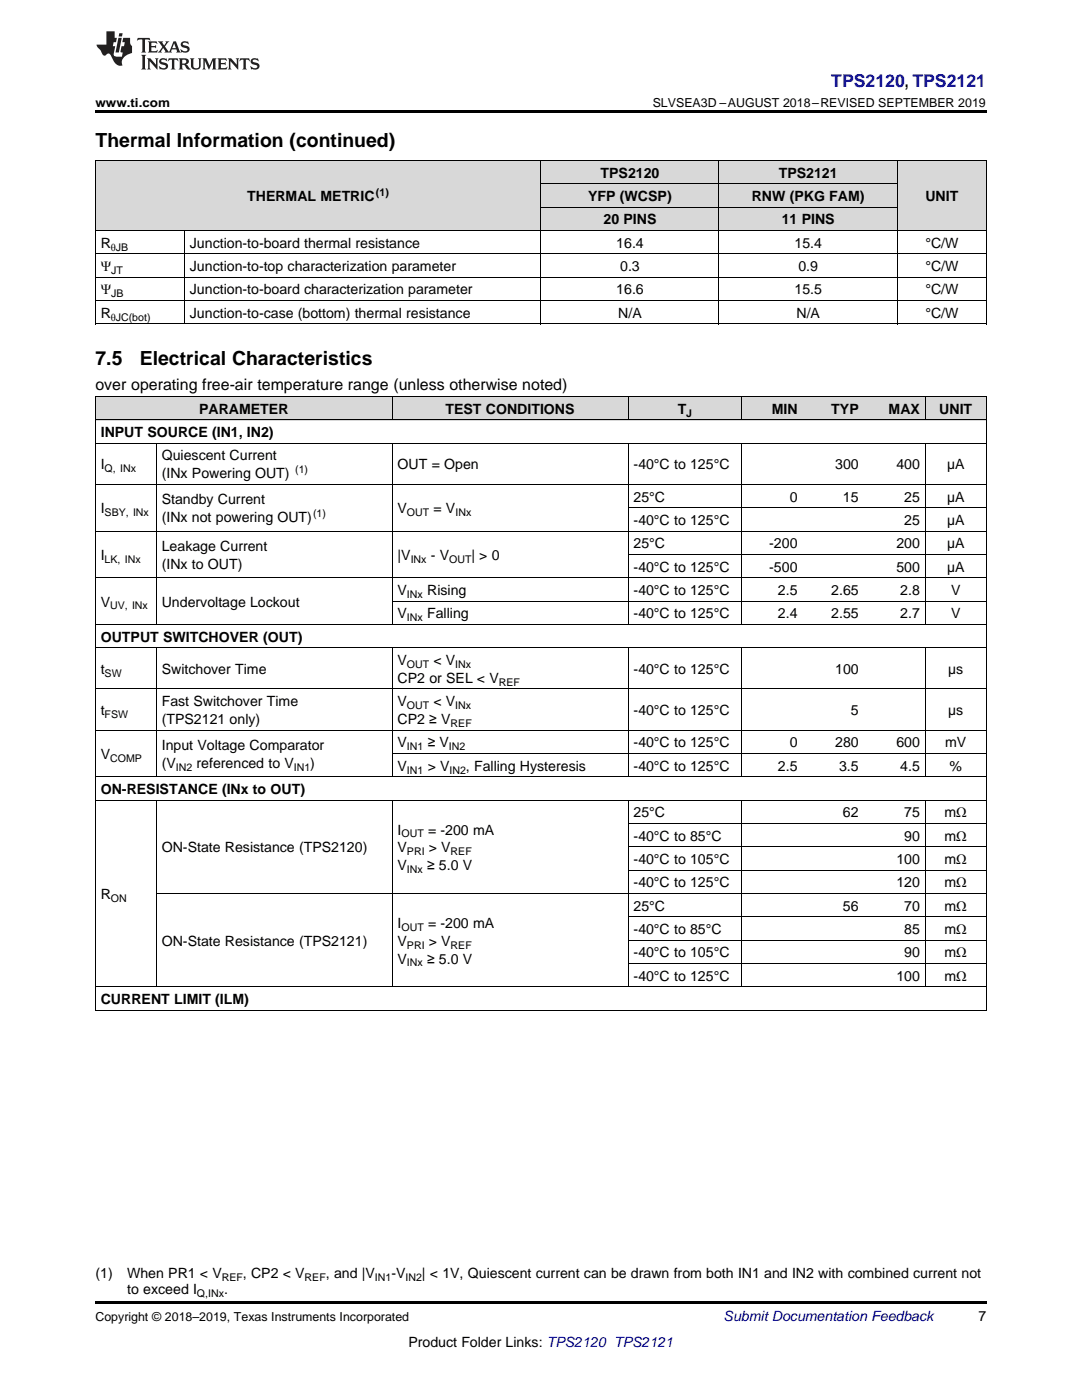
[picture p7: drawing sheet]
<svg xmlns="http://www.w3.org/2000/svg" width="216mm" height="279mm" viewBox="0 0 216 279" stroke-linecap="round" stroke-linejoin="round" font-family="sans-serif">
<defs><g id="words">
<g font-size="3.9">
<text x="19" y="29.3">Thermal Information (continued)</text>
<text x="19" y="72.8">7.5</text>
<text x="27.9" y="72.8">Electrical Characteristics</text>
</g>
<text font-size="3.5" fill="#00f" x="165.9" y="17.3">TPS2120, TPS2121</text>
<text font-size="3.2" x="19" y="77.9">over operating free-air temperature range (unless otherwise noted)</text>
<g font-size="2.8">
<text x="119.8" y="35.5">TPS2120</text>
<text x="155.4" y="35.5">TPS2121</text>
<text x="49.3" y="40.1">THERMAL METRIC</text>
<text x="117.4" y="40.1">YFP (WCSP)</text>
<text x="150" y="40.1">RNW (PKG FAM)</text>
<text x="184.6" y="40.1">UNIT</text>
<text x="120.4" y="44.8">20 PINS</text>
<text x="156" y="44.8">11 PINS</text>
<text x="20.1" y="49.5">R</text>
<text x="37.9" y="49.5">Junction-to-board thermal resistance</text>
<text x="123" y="49.5">16.4</text>
<text x="158.5" y="49.5">15.4</text>
<text x="184.6" y="49.5">°C/W</text>
<text x="20.1" y="54.1">Ψ</text>
<text x="20.1" y="58.8">Ψ</text>
<text x="37.9" y="54.1">Junction-to-top characterization parameter</text>
<text x="37.9" y="58.8">Junction-to-board characterization parameter</text>
<text x="123" y="58.8">16.6</text>
<text x="123.8" y="54.1">0.3</text>
<text x="158.5" y="58.8">15.5</text>
<text x="159.3" y="54.1">0.9</text>
<text x="184.6" y="54.1">°C/W</text>
<text x="184.6" y="58.8">°C/W</text>
<text x="20.1" y="63.4">R</text>
<text x="37.9" y="63.4">Junction-to-case (bottom) thermal resistance</text>
<text x="123.4" y="63.4">N/A</text>
<text x="158.9" y="63.4">N/A</text>
<text x="184.6" y="63.4">°C/W</text>
<text x="39.7" y="82.6">PARAMETER</text>
<text x="88.9" y="82.6">TEST CONDITIONS</text>
<text x="135.3" y="82.6">T</text>
<text x="154" y="82.6">MIN</text>
<text x="165.9" y="82.6">TYP</text>
<text x="177.3" y="82.6">MAX</text>
<text x="187.4" y="82.6">UNIT</text>
<text x="20.1" y="87.2">INPUT SOURCE (IN1, IN2)</text>
<text x="20.1" y="93.7">I</text>
<text x="32.3" y="91.9">Quiescent Current</text>
<text x="32.3" y="95.5">(INx Powering OUT)</text>
<text x="79.3" y="93.7">OUT = Open</text>
<text x="126.4" y="93.7">-40°C to 125°C</text>
<text x="166.7" y="93.7">300</text>
<text x="178.9" y="93.7">400</text>
<text x="189" y="93.7">µA</text>
<text x="32.3" y="100.6">Standby Current</text>
<text x="126.4" y="100.1">25°C</text>
<text x="157.6" y="100.1">0</text>
<text x="168.2" y="100.1">15</text>
<text x="180.4" y="100.1">25</text>
<text x="189" y="100.1">µA</text>
<text x="20.1" y="102.4">I</text>
<text x="32.3" y="104.2">(INx not powering OUT)</text>
<text x="79.3" y="102.4">V</text>
<text x="86.5" y="102.4">= V</text>
<text x="126.4" y="104.8">-40°C to 125°C</text>
<text x="180.4" y="104.8">25</text>
<text x="189" y="104.8">µA</text>
<text x="20.1" y="111.8">I</text>
<text x="32.3" y="110">Leakage Current</text>
<text x="32.3" y="113.5">(INx to OUT)</text>
<text x="79.3" y="111.8">|V</text>
<text x="86" y="111.8">- V</text>
<text x="94.1" y="111.8">| &gt; 0</text>
<text x="126.4" y="109.4">25°C</text>
<text x="153.5" y="109.4">-200</text>
<text x="178.9" y="109.4">200</text>
<text x="189" y="109.4">µA</text>
<text x="79.3" y="118.7">V</text>
<text x="85.2" y="118.7">Rising</text>
<text x="126.4" y="114.1">-40°C to 125°C</text>
<text x="126.4" y="118.7">-40°C to 125°C</text>
<text x="153.5" y="114.1">-500</text>
<text x="155.2" y="118.7">2.5</text>
<text x="165.9" y="118.7">2.65</text>
<text x="178.9" y="114.1">500</text>
<text x="179.6" y="118.7">2.8</text>
<text x="189" y="114.1">µA</text>
<text x="189.8" y="118.7">V</text>
<text x="20.1" y="121.1">V</text>
<text x="32.3" y="121.1">Undervoltage Lockout</text>
<text x="79.3" y="123.4">V</text>
<text x="85.2" y="123.4">Falling</text>
<text x="126.4" y="123.4">-40°C to 125°C</text>
<text x="155.2" y="123.4">2.4</text>
<text x="165.9" y="123.4">2.55</text>
<text x="179.6" y="123.4">2.7</text>
<text x="189.8" y="123.4">V</text>
<text x="20.1" y="128.1">OUTPUT SWITCHOVER (OUT)</text>
<text x="20.1" y="134.5">t</text>
<text x="32.3" y="134.5">Switchover Time</text>
<text x="79.3" y="132.7">V</text>
<text x="79.3" y="136.3">CP2 or SEL &lt; V</text>
<text x="86.5" y="132.7">&lt; V</text>
<text x="126.4" y="134.5">-40°C to 125°C</text>
<text x="166.7" y="134.5">100</text>
<text x="189.2" y="134.5">µs</text>
<text x="20.1" y="142.7">t</text>
<text x="32.3" y="140.9">Fast Switchover Time</text>
<text x="79.3" y="140.9">V</text>
<text x="86.5" y="140.9">&lt; V</text>
<text x="126.4" y="142.7">-40°C to 125°C</text>
<text x="169.8" y="142.7">5</text>
<text x="189.2" y="142.7">µs</text>
<text x="32.3" y="144.5">(TPS2121 only)</text>
<text x="32.3" y="149.7">Input Voltage Comparator</text>
<text x="79.3" y="144.5">CP2 ≥ V</text>
<text x="79.3" y="149.2">V</text>
<text x="85.3" y="149.2">≥ V</text>
<text x="126.4" y="149.2">-40°C to 125°C</text>
<text x="157.6" y="149.2">0</text>
<text x="166.7" y="149.2">280</text>
<text x="178.9" y="149.2">600</text>
<text x="188.6" y="149.2">mV</text>
<text x="20.1" y="151.5">V</text>
<text x="32.3" y="153.2">(V</text>
<text x="39.2" y="153.2">referenced to V</text>
<text x="61.9" y="153.2">)</text>
<text x="79.3" y="153.8">V</text>
<text x="85.3" y="153.8">&gt; V</text>
<text x="93" y="153.8">, Falling Hysteresis</text>
<text x="126.4" y="153.8">-40°C to 125°C</text>
<text x="155.2" y="153.8">2.5</text>
<text x="167.4" y="153.8">3.5</text>
<text x="179.6" y="153.8">4.5</text>
<text x="189.5" y="153.8">%</text>
<text x="20.1" y="158.5">ON-RESISTANCE (INx to OUT)</text>
<text x="79.3" y="166.5">I</text>
<text x="85.4" y="166.5">= -200 mA</text>
<text x="126.4" y="163.1">25°C</text>
<text x="126.4" y="167.8">-40°C to 85°C</text>
<text x="168.2" y="163.1">62</text>
<text x="180.4" y="163.1">75</text>
<text x="180.4" y="167.8">90</text>
<text x="188.5" y="163.1">mΩ</text>
<text x="188.5" y="167.8">mΩ</text>
<text x="32.3" y="170.1">ON-State Resistance (TPS2120)</text>
<text x="79.3" y="170.1">V</text>
<text x="79.3" y="173.7">V</text>
<text x="85.2" y="173.7">≥ 5.0 V</text>
<text x="85.6" y="170.1">&gt; V</text>
<text x="126.4" y="172.4">-40°C to 105°C</text>
<text x="178.9" y="172.4">100</text>
<text x="188.5" y="172.4">mΩ</text>
<text x="20.1" y="179.4">R</text>
<text x="126.4" y="177.1">-40°C to 125°C</text>
<text x="178.9" y="177.1">120</text>
<text x="188.5" y="177.1">mΩ</text>
<text x="79.3" y="185.2">I</text>
<text x="85.4" y="185.2">= -200 mA</text>
<text x="126.4" y="181.8">25°C</text>
<text x="168.2" y="181.8">56</text>
<text x="180.4" y="181.8">70</text>
<text x="188.5" y="181.8">mΩ</text>
<text x="32.3" y="188.7">ON-State Resistance (TPS2121)</text>
<text x="79.3" y="188.7">V</text>
<text x="85.6" y="188.7">&gt; V</text>
<text x="126.4" y="186.4">-40°C to 85°C</text>
<text x="126.4" y="191.1">-40°C to 105°C</text>
<text x="180.4" y="186.4">85</text>
<text x="180.4" y="191.1">90</text>
<text x="188.5" y="186.4">mΩ</text>
<text x="188.5" y="191.1">mΩ</text>
<text x="79.3" y="192.3">V</text>
<text x="85.2" y="192.3">≥ 5.0 V</text>
<text x="126.4" y="195.7">-40°C to 125°C</text>
<text x="178.9" y="195.7">100</text>
<text x="188.5" y="195.7">mΩ</text>
<text x="20.1" y="200.4">CURRENT LIMIT (ILM)</text>
<text x="19" y="255.1">(1)</text>
<text x="25.4" y="255.1">When PR1 &lt; V</text>
<text x="48.5" y="255.1">, CP2 &lt; V</text>
<text x="65" y="255.1">, and |V</text>
<text x="78.1" y="255.1">-V</text>
<text x="84.2" y="255.1">| &lt; 1V, Quiescent current can be drawn from both IN1 and IN2 with combined current not</text>
<text x="25.4" y="258.2">to exceed I</text>
<text x="44.7" y="258.2">.</text>
<text x="195.3" y="263.6">7</text>
<text x="81.5" y="268.9">Product Folder Links: TPS2120 TPS2121</text>
</g>
<text font-size="2.8" fill="#0000c8" x="144.4" y="263.6">Submit Documentation Feedback</text>
<g font-size="2.5">
<text x="19" y="21.4">www.ti.com</text>
<text x="130.2" y="21.4">SLVSEA3D –AUGUST 2018–REVISED SEPTEMBER 2019</text>
<text x="19" y="263.6">Copyright © 2018–2019, Texas Instruments Incorporated</text>
</g>
<g font-size="2.1">
<text x="75" y="39">(1)</text>
<text x="22.1" y="50">θJB</text>
<text x="22.2" y="54.7">JT</text>
<text x="22.2" y="59.3">JB</text>
<text x="22.1" y="64">θJC(bot)</text>
<text x="136.9" y="83.1">J</text>
<text x="20.9" y="94.2">Q, INx</text>
<text x="58.9" y="94.3">(1)</text>
<text x="20.9" y="103">SBY, INx</text>
<text x="62.5" y="103.1">(1)</text>
<text x="81.2" y="103">OUT</text>
<text x="90.9" y="103">INx</text>
<text x="20.9" y="112.3">LK, INx</text>
<text x="82" y="112.3">INx</text>
<text x="89.6" y="112.3">OUT</text>
<text x="81.2" y="119.3">INx</text>
<text x="22" y="121.6">UV, INx</text>
<text x="81.2" y="124">INx</text>
<text x="20.9" y="135">SW</text>
<text x="81.2" y="133.3">OUT</text>
<text x="90.8" y="133.3">INx</text>
<text x="99.6" y="136.8">REF</text>
<text x="20.9" y="143.3">FSW</text>
<text x="81.2" y="141.5">OUT</text>
<text x="90.8" y="141.5">INx</text>
<text x="81.2" y="149.7">IN1</text>
<text x="89.6" y="149.7">IN2</text>
<text x="89.9" y="145.1">REF</text>
<text x="22" y="152">COMP</text>
<text x="35.1" y="153.8">IN2</text>
<text x="58.6" y="153.8">IN1</text>
<text x="81.2" y="154.4">IN1</text>
<text x="89.7" y="154.4">IN2</text>
<text x="80.1" y="167.1">OUT</text>
<text x="81.2" y="170.7">PRI</text>
<text x="89.9" y="170.7">REF</text>
<text x="22.1" y="180">ON</text>
<text x="81.2" y="174.2">INx</text>
<text x="80.1" y="185.7">OUT</text>
<text x="81.2" y="189.3">PRI</text>
<text x="89.9" y="189.3">REF</text>
<text x="81.2" y="192.9">INx</text>
<text x="44.2" y="255.6">REF</text>
<text x="60.8" y="255.6">REF</text>
<text x="74.8" y="255.6">IN1</text>
<text x="80.9" y="255.6">IN2</text>
<text x="39.3" y="258.8">Q,INx</text>
</g>
</g></defs>
<g fill="#d8d8d8">
<path d="M19 79.2h12.2v4.7h-12.2z"/>
<path d="M31.2 79.2h47.1v4.7h-47.1z"/>
<path d="M78.3 79.2h47.1v4.7h-47.1z"/>
<path d="M125.4 79.2h22.6v4.7h-22.6z"/>
<path d="M148 79.2h12.2v4.7h-12.2z"/>
<path d="M160.2 79.2h12.2v4.7h-12.2z"/>
<path d="M172.4 79.2h12.2v4.7h-12.2z"/>
<path d="M184.6 79.2h12.2v4.7h-12.2z"/>
<path d="M19 32.1h17.8v14h-17.8z"/>
<path d="M36.8 32.1h71.1v14h-71.1z"/>
<path d="M179.1 32.1h17.7v14h-17.7z"/>
<path d="M107.9 41.4h35.6v4.7h-35.6z"/>
<path d="M143.5 41.4h35.6v4.7h-35.6z"/>
<path d="M107.9 36.8h35.6v4.6h-35.6z"/>
<path d="M143.5 36.8h35.6v4.6h-35.6z"/>
<path d="M107.9 32.1h35.6v4.7h-35.6z"/>
<path d="M143.5 32.1h35.6v4.7h-35.6z"/>
</g>
<path d="M19 22h177.8v.5h-177.8zM19 64.7h.2zM107.8 64.7h.1zM143.4 64.7h.1zM179 64.7h.1zM196.7 64.7h.1zM19 259.7h177.8v.5h-177.8z" fill="#000"/>
<g fill="none" stroke="#000" stroke-width=".2">
<path d="M19 32h177.8M19.1 32.1v32.6M107.9 32.1v32.6M107.9 36.7h71.2M143.5 32.1v32.6M179 32.1v32.6M196.8 32.1v32.6M19 60h177.8M19 55.3h177.8M19 50.7h177.8M19 46h177.8M36.8 46v18.7"/>
<path d="M107.9 41.4h71.2M19 79.1h177.8M19 64.6h177.8M19.1 79.2v122.4M78.2 79.2v4.7M125.3 79.2v4.7M148 79.2v4.7M184.6 79.2v4.7M196.8 79.2v122.4M19 96.7h177.8M19 88.5h177.8M19 83.8h177.8"/>
<path d="M31.2 88.5v36.2M78.2 88.5v36.2M125.3 88.5v36.2M148 88.5v36.2M184.6 88.5v36.2M19 115.3h177.8M19 106h177.8M78.3 120h118.5M125.4 110.6h71.4M125.4 101.3h71.4M19 137.5h177.8M19 129.3h177.8"/>
<path d="M19 124.6h177.8M31.2 129.3v25.8M78.2 129.3v25.8M125.3 129.3v25.8M148 129.3v25.8M184.6 129.3v25.8M19 159.7h177.8M19 155h177.8M19 145.7h177.8M31.2 159.7v37.3M78.2 159.7v37.3M78.3 150.4h118.5"/>
<path d="M125.3 159.7v37.3M148 159.7v37.3M184.6 159.7v37.3M31.2 178.3h165.6M125.4 173.7h71.4M125.4 169h71.4M125.4 164.3h71.4M19 196.9h177.8M125.4 192.3h71.4M125.4 187.6h71.4M125.4 183h71.4M19 201.6h177.8"/>
</g>
<g fill="#231f20">
<path d="M27.5 7.6l-.1 .5 .4-.2h.6v.1v2.1l-.2 .4h1l-.3-.4v-2.1l.1-.1h.5l.5 .2-.2-.5zM29.5 8.3l.2 .3v1.5l-.2 .4h1.8l.2-.6a1.04 1.04 0 0 1-1.3 .2v-.7h.6l.3 .2v-.6l-.3 .2h-.6v-.6l.8-.1 .4 .3-.2-.5zM31.5 8.3l.9 1.1-.9 1.1h.8l-.2-.2 .5-.7 .4 .7-.2 .2h1.5l-.1-.2 .1-.4h.9l.1 .4-.2 .2h1l-.3-.3-.7-1.9h-.5l-.9 2-.8-1 .9-1h-.8l.1 .3-.3 .5-.4-.6 .2-.2zM34.7 8.6l.4 1h-.7zM36.3 8.4a.63 .63 0 0 0-.2 .7 .63 .63 0 0 0 .6 .4l.6 .2 .1 .2a.75 .75 0 0 1-.7 .4 .75 .75 0 0 1-.6-.5l.1 .7 .1-.1a1.11 1.11 0 0 0 1.5-.6 1.13 1.13 0 0 0-1.2-.8l-.1-.4a1.04 1.04 0 0 1 1.2 .2l-.2-.5-.1 .1-.5-.2zM28.2 10.9l.2 .4v2.2l-.2 .4h1l-.3-.4v-2.2l.3-.4zM29.3 11.6l.3 .4v1.5l-.3 .4h.8l-.2-.4v-1.3l1.5 1.7v-1.9l.2-.4h-.7l.2 .4v.9l-1.1-1.3zM32 11.8a.62 .62 0 0 0-.2 .7 .62 .62 0 0 0 .6 .4l.6 .1 .1 .3a.76 .76 0 0 1-.7 .3 .76 .76 0 0 1-.6-.4l.1 .7 .1-.1a1.11 1.11 0 0 0 1.5-.6 1.13 1.13 0 0 0-1.2-.8l-.1-.4a1.04 1.04 0 0 1 1.2 .2l-.2-.6-.1 .1-.5-.1zM33.7 11.6l-.2 .6a.61 .61 0 0 1 .8-.3v1.6l-.2 .4h.9l-.2-.4v-1.6a.63 .63 0 0 1 .8 .3l-.2-.6zM35.6 11.6l.3 .4v1.5l-.3 .4h1l-.2-.2v-.8l.5 .2a.76 .76 0 0 0 1.2 .7l-1-1a.58 .58 0 0 0 .6-.5 .58 .58 0 0 0-.5-.6zM36.4 11.9h.1a.45 .45 0 0 1 .5 .1 .45 .45 0 0 1 .1 .5l-.7 .2zM37.9 11.6l.2 .2a2.17 2.17 0 0 0 .3 1.9 .99 .99 0 0 0 1.6-.6v-1.1l.2-.4h-.7l.2 .2a1.92 1.92 0 0 1-.2 1.8 .6 .6 0 0 1-.9-.5v-1.1l.2-.4zM40.4 11.6l.2 .4v1.5l-.2 .4h.7l-.2-.4v-1.4l.8 1.8 .8-1.8v1.4l-.2 .4h.9l-.2-.4v-1.5l.2-.4h-.8l-.6 1.5-.6-1.5zM43.4 11.6l.2 .4v1.5l-.2 .4h1.8l.2-.6a1.04 1.04 0 0 1-1.3 .1v-.6h.5l.4 .2v-.6l-.4 .2h-.5v-.7h.8l.3 .3-.1-.6zM45.5 11.6l.2 .4v1.5l-.2 .4h.7l-.2-.4v-1.3l1.5 1.7v-1.9l.2-.4h-.7l.2 .4v.9l-1.1-1.3zM47.9 11.6l-.1 .6a.61 .61 0 0 1 .8-.3v1.6l-.3 .4h1l-.3-.4 .1-1.6a.63 .63 0 0 1 .7 .3l-.1-.6zM50.2 11.8a.62 .62 0 0 0-.2 .7 .62 .62 0 0 0 .6 .4l.6 .1 .2 .3a.76 .76 0 0 1-.8 .3 .76 .76 0 0 1-.6-.4l.1 .7 .2-.1a1.11 1.11 0 0 0 1.5-.6 1.13 1.13 0 0 0-1.3-.8l-.1-.4a1.04 1.04 0 0 1 1.2 .2l-.1-.6-.2 .1-.5-.1z"/>
<path d="M21.2 6.3v2.6h-1.9l.1 .4 .7 .9a.91 .91 0 0 0 1 .8 .56 .56 0 0 1 .5-.3 .56 .56 0 0 1 .5 .3l.4 .8a1.53 1.53 0 0 0 1.9 1.2 1.54 1.54 0 0 1 1-2.1l.9-.3v-1.4a1.52 1.52 0 0 1-.3-1.6h-1.4l-.2 .8h.5l-.2 .8h-.4l-.2 1v.2l.4 .1-.2 .8a1.93 1.93 0 0 1-1.6-.3l.3-1.8h-.5l.2-.8h.4l.2-.8h-.4v-1.3zM23.6 7.6l-.6 2.9h.7l.6-2.9zM23.8 6.6l-.1 .7h.6l.2-.7z"/>
</g>
<use href="#words"/>
</svg>
